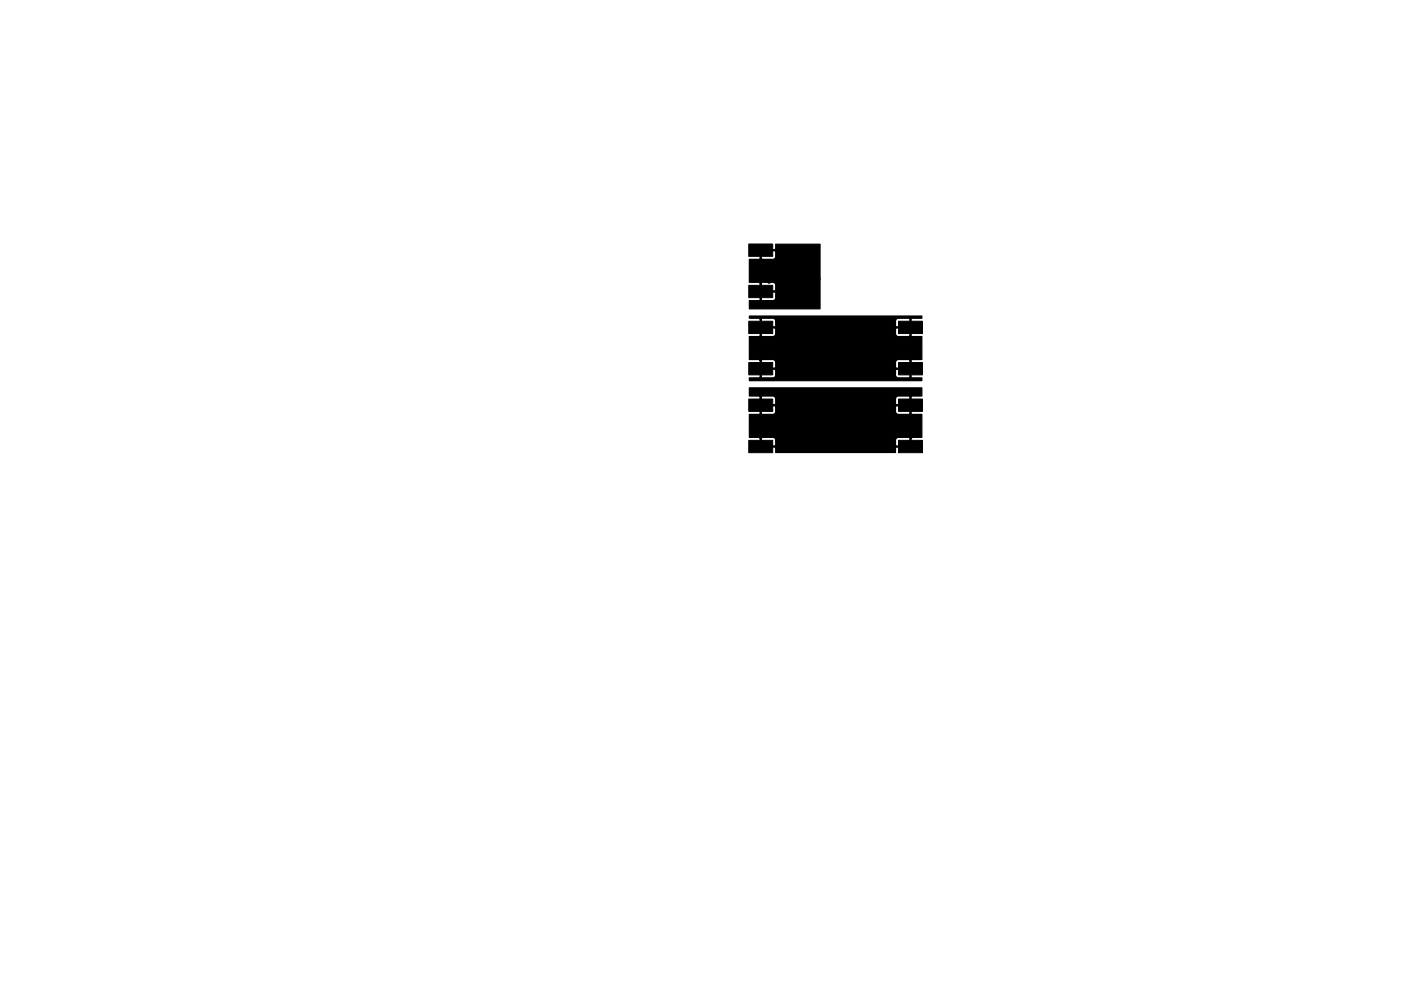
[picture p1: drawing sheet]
<svg xmlns="http://www.w3.org/2000/svg" width="297mm" height="210mm" viewBox="0 0 297 210" stroke-linecap="round" stroke-linejoin="round" font-family="sans-serif">
<g fill="#000" stroke="#000" stroke-width=".21">
<path d="M158.7 51.8h5.1v2.6h-5.1zM158.7 60.5h5.1v2.7h-5.1zM158.7 68.2h5.1v2.6h-5.1zM158.7 76.9h5.1v2.6h-5.1zM190.5 76.9h5.1v2.6h-5.1zM190.5 68.2h5.1v2.6h-5.1zM158.7 84.7h5.1v2.6h-5.1zM158.7 93.4h5.1v2.6h-5.1zM190.5 93.4h5.1v2.6h-5.1zM190.5 84.7h5.1v2.6h-5.1z"/>
<circle cx="161.3" cy="55.5" r=".4"/>
<circle cx="161.3" cy="59.7" r=".4"/>
<circle cx="163.1" cy="59.7" r=".4"/>
<circle cx="163.2" cy="55.5" r=".4"/>
<circle cx="165.6" cy="59.7" r=".4"/>
<circle cx="165.7" cy="55.5" r=".4"/>
<circle cx="168.3" cy="55.5" r=".4"/>
<circle cx="170.8" cy="55.5" r=".4"/>
<circle cx="170.9" cy="59.2" r=".4"/>
<circle cx="173.4" cy="55.5" r=".4"/>
<circle cx="173.5" cy="59.2" r=".4"/>
<circle cx="161.3" cy="75.8" r=".4"/>
<circle cx="161.3" cy="72" r=".4"/>
<circle cx="163.2" cy="75.8" r=".4"/>
<circle cx="163.2" cy="72" r=".4"/>
<circle cx="165.7" cy="75.8" r=".4"/>
<circle cx="165.7" cy="72" r=".4"/>
<circle cx="167.6" cy="72" r=".4"/>
<circle cx="168.1" cy="61" r=".4"/>
<circle cx="169.5" cy="77.1" r=".4"/>
<circle cx="169.5" cy="72" r=".4"/>
<circle cx="171.4" cy="72" r=".4"/>
<circle cx="171.4" cy="75.8" r=".4"/>
<circle cx="173.4" cy="75.8" r=".4"/>
<circle cx="173.4" cy="72" r=".4"/>
<circle cx="175.3" cy="75.7" r=".4"/>
<circle cx="175.3" cy="72.3" r=".4"/>
<circle cx="176.5" cy="71.5" r=".4"/>
<circle cx="176.5" cy="76.3" r=".4"/>
<circle cx="177.8" cy="76.3" r=".4"/>
<circle cx="177.8" cy="71.5" r=".4"/>
<circle cx="178.9" cy="72.4" r=".4"/>
<circle cx="179.1" cy="75.6" r=".4"/>
<circle cx="181" cy="72" r=".4"/>
<circle cx="181" cy="75.8" r=".4"/>
<circle cx="183.5" cy="72" r=".4"/>
<circle cx="183.5" cy="75.8" r=".4"/>
<circle cx="186.1" cy="75.8" r=".4"/>
<circle cx="188.6" cy="75.8" r=".4"/>
<circle cx="188.6" cy="72" r=".4"/>
<circle cx="191.8" cy="75.8" r=".4"/>
<circle cx="191.8" cy="72" r=".4"/>
<circle cx="194.3" cy="72" r=".4"/>
<circle cx="194.3" cy="75.8" r=".4"/>
<circle cx="159.4" cy="88.5" r=".4"/>
<circle cx="160" cy="92.3" r=".4"/>
<circle cx="161.9" cy="88.5" r=".4"/>
<circle cx="162.6" cy="92.3" r=".4"/>
<circle cx="164.5" cy="88.5" r=".4"/>
<circle cx="165.1" cy="92.3" r=".4"/>
<circle cx="167" cy="94.9" r=".4"/>
<circle cx="167" cy="88.5" r=".4"/>
<circle cx="169.5" cy="93.6" r=".4"/>
<circle cx="169.5" cy="88.5" r=".4"/>
<circle cx="172.1" cy="92.3" r=".4"/>
<circle cx="172.1" cy="88.5" r=".4"/>
<circle cx="174.6" cy="92.3" r=".4"/>
<circle cx="174.6" cy="87.9" r=".4"/>
<circle cx="177.2" cy="92.3" r=".4"/>
<circle cx="177.2" cy="87.9" r=".4"/>
<circle cx="179.7" cy="92.3" r=".4"/>
<circle cx="180.3" cy="88.5" r=".4"/>
<circle cx="182.2" cy="92.3" r=".4"/>
<circle cx="182.9" cy="88.5" r=".4"/>
<circle cx="184.8" cy="92.3" r=".4"/>
<circle cx="184.8" cy="87.2" r=".4"/>
<circle cx="188" cy="86" r=".4"/>
<circle cx="188.6" cy="88.5" r=".4"/>
<circle cx="188.6" cy="92.3" r=".4"/>
<circle cx="191.1" cy="88.5" r=".4"/>
<circle cx="191.1" cy="92.3" r=".4"/>
<circle cx="193.7" cy="88.5" r=".4"/>
<circle cx="193.7" cy="92.3" r=".4"/>
</g>
<g fill="none" stroke="#000" stroke-width=".21">
<path d="M161.3 59.7h1.8M161.3 55.5h1.9M165.6 59.7h1.3l1.2 1.3M165.7 55.5h2.6M170.8 55.5h2.6M170.9 59.2h2.6M163.2 75.8h2.5M163.2 72h-1.9v3.8M165.7 72h1.9M169.5 72h1.9M171.4 75.8h2M173.4 72l.2 .3h1.7"/>
<path d="M179.1 75.6h1.6l.3 .2M181 72l-.4 .4h-1.7M183.5 75.8h2.6M188.6 72v3.8h3.2M191.8 72h2.5M159.4 88.5h2.5M162.6 92.3h2.5M164.5 88.5h2.5M169.5 93.6l-1.2 1.3h-1.3M169.5 88.5h2.6M172.1 92.3h2.5M174.6 87.9h2.6"/>
<path d="M177.2 92.3h2.5M180.3 88.5h2.6M182.2 92.3h2.6M188 86h-1.9l-1.3 1.2M188.6 92.3h2.5M188.6 88.5h2.5M193.7 92.3v.3l-.7 .6v1.5"/>
</g>
<path d="M158.9 55h2.1l.2-.1v-1.7h.2v1.7l.2 .1 2.6-.1 .3-.4v-1.1l-.2-.2h-3.2v-.2h3.2l.2-.2v-1h9.4v13.7h-15v-1.7h2.1l.2-.2v-1.6h.2v1.6l.2 .2h2.4l.5-.5v-1.2l-.2-.1h-3.2l.1-1.9h.2v1.6h2.9l.2-.1v-1.2l-.3-.4-2.6-.1-.4 .2-.2-.2h-2.1zM158.9 67.1h36.6v.4h-2.2l-.1 .2v3.5l.1 .2h2.2v4.9h-2.2l-.1 .1v3.6l.1 .2h2.2v.6h-36.6v-.6h2.1l.2-.2v-1.6h.2v1.6l.2 .2 2.6-.1 .3-.4v-1.2h25.4v1.2l.2 .4 2.7 .1 .1-.2v-1.6h-2.9l-.1 .1h-25.4l-.2-.1h-3.2l.1-2h.2v1.7h2.9l.2-.2v-1.1h25.4v1.1l.1 .2h2.9v-1.7l-.1-.1h-2.4l-.5 .5h-25.4l-.5-.5h-2.4l-.2 .1-.4-.1h-2.1v-4.9h2.1l.2-.2v-1.6h.2v1.6l.2 .2 2.6-.1 .3-.4v-1.2h25.4v1.2l.2 .4 2.7 .1 .1-.2v-1.6h-2.9l-.1 .1h-25.4l-.2-.1h-3.2l.1-1.9h.2v1.6h2.9l.2-.1v-1.2h25.4v1.2l.1 .1h2.9v-1.6l-.1-.2h-2.4l-.5 .5h-25.4l-.5-.5h-2.4l-.2 .2-.4-.2h-2.1zM158.9 82.3h36.6v1.7h-2.2l-.1 .2v3.6l.1 .1h2.2v4.9h-2.2l-.1 .2v1.9h-3.2l-.1 .1v1h-25.4v-1l-.2-.1h-3.1v-1.9h.2v1.6h2.9l.2-.1v-1.2h25.4v1.2l.1 .1h2.9v-1.6l-.1-.2h-2.4l-.5 .5h-25.4l-.5-.5h-2.4l-.2 .2-.4-.2h-2.1v-4.9h2.1l.2-.1v-1.7h.2v1.7l.2 .1 2.6-.1 .3-.4v-1.1h25.4v1.1l.2 .4 2.7 .1 .1-.1v-1.7h-2.9l-.1 .2h-25.4l-.2-.2h-3.2l.1-1.9h.2v1.6h2.9l.2-.1v-1.2h25.4v1.2l.1 .1h2.9v-1.6l-.1-.2h-2.4l-.5 .5h-25.4l-.5-.5h-2.4l-.2 .2-.4-.2h-2.1z" fill="#000" stroke="#000" stroke-width=".25"/>
</svg>
